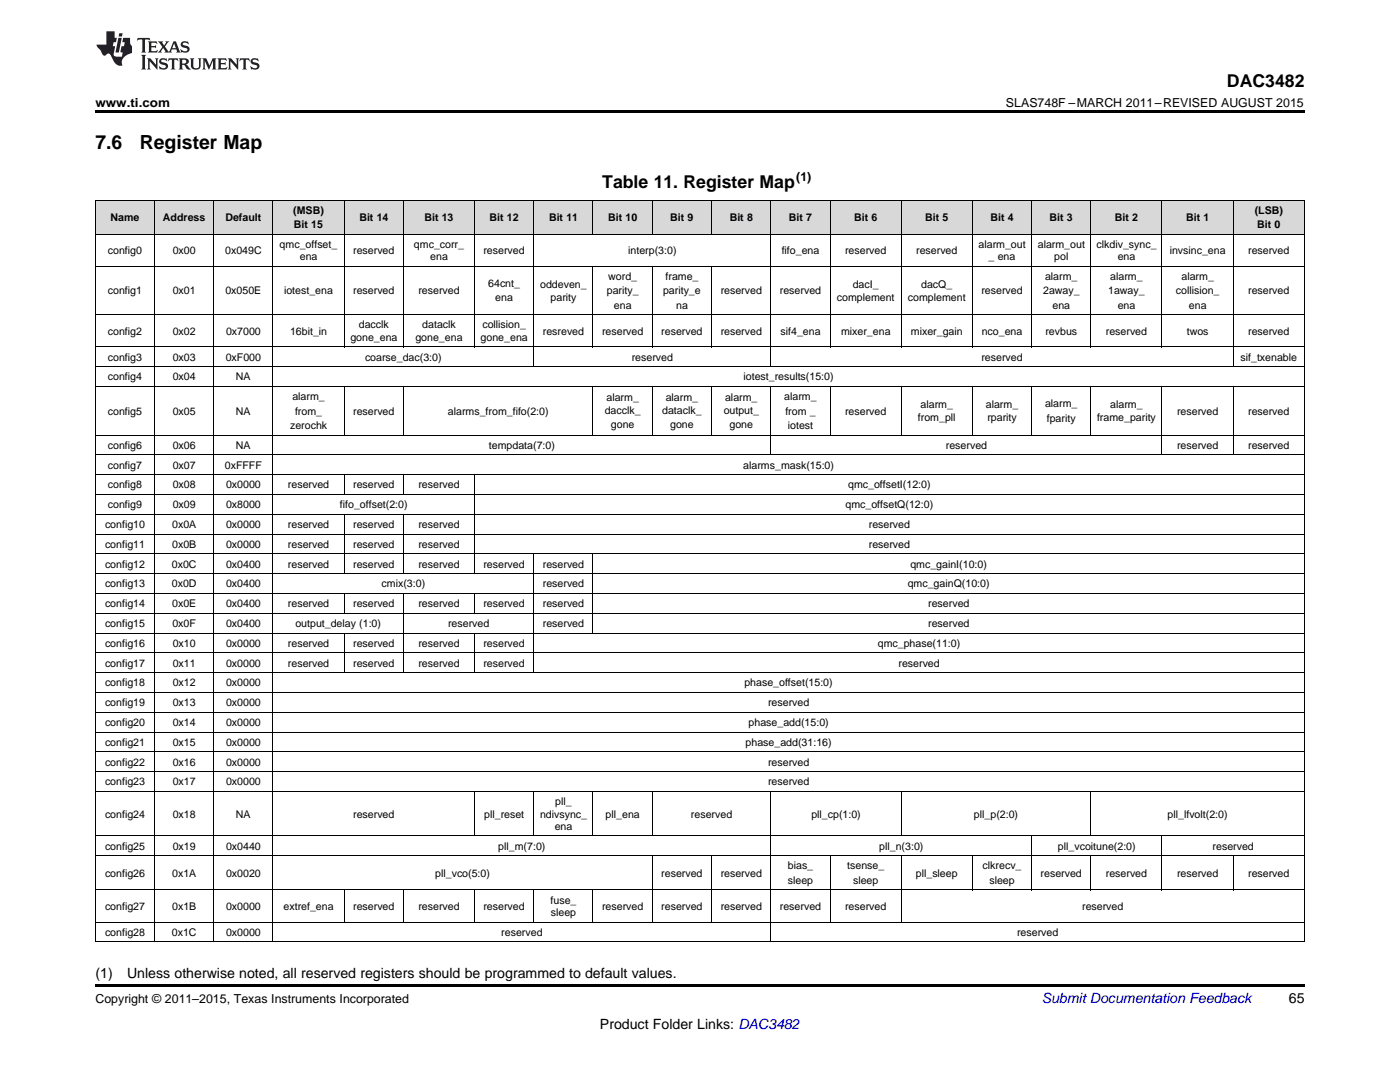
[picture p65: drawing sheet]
<svg xmlns="http://www.w3.org/2000/svg" width="279mm" height="216mm" viewBox="0 0 279 216" stroke-linecap="round" stroke-linejoin="round" font-family="sans-serif">
<defs><g id="words">
<g font-size="3.9">
<text x="19" y="29.7">7.6</text>
<text x="27.9" y="29.7">Register Map</text>
</g>
<g font-size="3.5">
<text x="244.9" y="17.3">DAC3482</text>
<text x="120.2" y="37.4">Table 11. Register Map</text>
</g>
<g font-size="2.8">
<text x="19" y="195.2">(1)</text>
<text x="25.4" y="195.2">Unless otherwise noted, all reserved registers should be programmed to default values.</text>
<text x="257.2" y="200.1">65</text>
<text x="119.7" y="205.4">Product Folder Links: DAC3482</text>
</g>
<text font-size="2.8" fill="#0000c8" x="207.9" y="200.1">Submit Documentation Feedback</text>
<g font-size="2.5">
<text x="19" y="21.4">www.ti.com</text>
<text x="200.8" y="21.4">SLAS748F –MARCH 2011–REVISED AUGUST 2015</text>
<text x="158.9" y="36">(1)</text>
<text x="19" y="200.1">Copyright © 2011–2015, Texas Instruments Incorporated</text>
</g>
<g font-size="2.1">
<text x="22" y="44.1">Name</text>
<text x="32.5" y="44.1">Address</text>
<text x="45" y="44.1">Default</text>
<text x="58.5" y="42.7">(MSB)</text>
<text x="58.7" y="45.5">Bit 15</text>
<text x="71.7" y="44.1">Bit 14</text>
<text x="84.7" y="44.1">Bit 13</text>
<text x="97.7" y="44.1">Bit 12</text>
<text x="109.6" y="44.1">Bit 11</text>
<text x="121.4" y="44.1">Bit 10</text>
<text x="133.8" y="44.1">Bit 9</text>
<text x="145.6" y="44.1">Bit 8</text>
<text x="157.4" y="44.1">Bit 7</text>
<text x="170.5" y="44.1">Bit 6</text>
<text x="184.6" y="44.1">Bit 5</text>
<text x="197.7" y="44.1">Bit 4</text>
<text x="209.5" y="44.1">Bit 3</text>
<text x="222.5" y="44.1">Bit 2</text>
<text x="236.7" y="44.1">Bit 1</text>
<text x="250.4" y="42.7">(LSB)</text>
<text x="250.9" y="45.5">Bit 0</text>
<text x="21.5" y="50.7">config0</text>
<text x="34.5" y="50.7">0x00</text>
<text x="44.9" y="50.7">0x049C</text>
<text x="55.8" y="49.5">qmc_offset_</text>
<text x="59.8" y="51.9">ena</text>
<text x="70.5" y="50.7">reserved</text>
<text x="82.6" y="49.5">qmc_corr_</text>
<text x="85.9" y="51.9">ena</text>
<text x="96.5" y="50.7">reserved</text>
<text x="125.4" y="50.7">interp(3:0)</text>
<text x="156" y="50.7">fifo_ena</text>
<text x="168.7" y="50.7">reserved</text>
<text x="182.8" y="50.7">reserved</text>
<text x="195.3" y="49.5">alarm_out</text>
<text x="197.3" y="51.9">_ ena</text>
<text x="207.1" y="49.5">alarm_out</text>
<text x="210.4" y="51.9">pol</text>
<text x="218.8" y="49.5">clkdiv_sync_</text>
<text x="223.1" y="51.9">ena</text>
<text x="233.4" y="50.7">invsinc_ena</text>
<text x="249.1" y="50.7">reserved</text>
<text x="21.5" y="58.7">config1</text>
<text x="34.5" y="58.7">0x01</text>
<text x="45" y="58.7">0x050E</text>
<text x="56.7" y="58.7">iotest_ena</text>
<text x="70.5" y="58.7">reserved</text>
<text x="83.5" y="58.7">reserved</text>
<text x="97.4" y="57.3">64cnt_</text>
<text x="107.8" y="57.5">oddeven_</text>
<text x="109.9" y="60">parity</text>
<text x="121.1" y="58.7">parity_</text>
<text x="121.4" y="55.9">word_</text>
<text x="132.3" y="58.7">parity_e</text>
<text x="132.8" y="55.9">frame_</text>
<text x="143.8" y="58.7">reserved</text>
<text x="155.6" y="58.7">reserved</text>
<text x="167" y="60">complement</text>
<text x="170.2" y="57.5">dacI_</text>
<text x="181.2" y="60">complement</text>
<text x="183.8" y="57.5">dacQ_</text>
<text x="195.9" y="58.7">reserved</text>
<text x="208.2" y="58.7">2away_</text>
<text x="208.6" y="55.9">alarm_</text>
<text x="221.2" y="58.7">1away_</text>
<text x="221.6" y="55.9">alarm_</text>
<text x="234.7" y="58.7">collision_</text>
<text x="235.8" y="55.9">alarm_</text>
<text x="249.1" y="58.7">reserved</text>
<text x="71.6" y="65.5">dacclk</text>
<text x="84.3" y="65.5">dataclk</text>
<text x="96.3" y="65.5">collision_</text>
<text x="98.8" y="60.1">ena</text>
<text x="122.5" y="61.6">ena</text>
<text x="134.9" y="61.6">na</text>
<text x="210" y="61.6">ena</text>
<text x="223.1" y="61.6">ena</text>
<text x="237.3" y="61.6">ena</text>
<text x="21.5" y="66.8">config2</text>
<text x="21.5" y="72">config3</text>
<text x="34.5" y="66.8">0x02</text>
<text x="34.5" y="72">0x03</text>
<text x="45" y="72">0xF000</text>
<text x="45.1" y="66.8">0x7000</text>
<text x="57.9" y="66.8">16bit_in</text>
<text x="69.9" y="68">gone_ena</text>
<text x="72.8" y="72">coarse_dac(3:0)</text>
<text x="82.9" y="68">gone_ena</text>
<text x="95.9" y="68">gone_ena</text>
<text x="108.3" y="66.8">resreved</text>
<text x="120.2" y="66.8">reserved</text>
<text x="126.1" y="72">reserved</text>
<text x="132" y="66.8">reserved</text>
<text x="143.8" y="66.8">reserved</text>
<text x="155.8" y="66.8">sif4_ena</text>
<text x="167.9" y="66.8">mixer_ena</text>
<text x="181.8" y="66.8">mixer_gain</text>
<text x="195.9" y="72">reserved</text>
<text x="195.9" y="66.8">nco_ena</text>
<text x="208.6" y="66.8">revbus</text>
<text x="220.7" y="66.8">reserved</text>
<text x="236.9" y="66.8">twos</text>
<text x="247.6" y="72">sif_txenable</text>
<text x="249.1" y="66.8">reserved</text>
<text x="21.5" y="75.9">config4</text>
<text x="34.5" y="75.9">0x04</text>
<text x="47.1" y="75.9">NA</text>
<text x="148.4" y="75.9">iotest_results(15:0)</text>
<text x="21.5" y="82.7">config5</text>
<text x="34.5" y="82.7">0x05</text>
<text x="47.1" y="82.7">NA</text>
<text x="58.3" y="79.9">alarm_</text>
<text x="58.9" y="82.7">from_</text>
<text x="70.5" y="82.7">reserved</text>
<text x="89.4" y="82.7">alarms_from_fifo(2:0)</text>
<text x="120.7" y="82.5">dacclk_</text>
<text x="121" y="80">alarm_</text>
<text x="132.2" y="82.5">dataclk_</text>
<text x="132.9" y="80">alarm_</text>
<text x="144.4" y="82.5">output_</text>
<text x="144.7" y="80">alarm_</text>
<text x="156.5" y="79.9">alarm_</text>
<text x="156.7" y="82.7">from _</text>
<text x="168.7" y="82.7">reserved</text>
<text x="183.2" y="84">from_pll</text>
<text x="183.7" y="81.5">alarm_</text>
<text x="196.7" y="81.5">alarm_</text>
<text x="197.1" y="84">rparity</text>
<text x="208.6" y="81.3">alarm_</text>
<text x="218.9" y="84">frame_parity</text>
<text x="221.6" y="81.5">alarm_</text>
<text x="234.9" y="82.7">reserved</text>
<text x="249.1" y="82.7">reserved</text>
<text x="21.5" y="89.5">config6</text>
<text x="34.5" y="89.5">0x06</text>
<text x="47.1" y="89.5">NA</text>
<text x="57.9" y="85.6">zerochk</text>
<text x="97.6" y="89.5">tempdata(7:0)</text>
<text x="121.9" y="85.4">gone</text>
<text x="133.7" y="85.4">gone</text>
<text x="145.6" y="85.4">gone</text>
<text x="157.2" y="85.6">iotest</text>
<text x="188.8" y="89.5">reserved</text>
<text x="208.9" y="84.1">fparity</text>
<text x="234.9" y="89.5">reserved</text>
<text x="249.1" y="89.5">reserved</text>
<text x="21.5" y="93.5">config7</text>
<text x="34.5" y="93.5">0x07</text>
<text x="44.9" y="93.5">0xFFFF</text>
<text x="148.3" y="93.5">alarms_mask(15:0)</text>
<text x="21.5" y="97.4">config8</text>
<text x="21.5" y="101.4">config9</text>
<text x="34.5" y="97.4">0x08</text>
<text x="34.5" y="101.4">0x09</text>
<text x="45.1" y="97.4">0x0000</text>
<text x="45.1" y="101.4">0x8000</text>
<text x="57.5" y="97.4">reserved</text>
<text x="67.8" y="101.4">fifo_offset(2:0)</text>
<text x="70.5" y="97.4">reserved</text>
<text x="83.5" y="97.4">reserved</text>
<text x="168.7" y="101.4">qmc_offsetQ(12:0)</text>
<text x="169.3" y="97.4">qmc_offsetI(12:0)</text>
<text x="21" y="105.3">config10</text>
<text x="34.4" y="105.3">0x0A</text>
<text x="45.1" y="105.3">0x0000</text>
<text x="57.5" y="105.3">reserved</text>
<text x="70.5" y="105.3">reserved</text>
<text x="83.5" y="105.3">reserved</text>
<text x="173.4" y="105.3">reserved</text>
<text x="21" y="109.3">config11</text>
<text x="21" y="113.2">config12</text>
<text x="34.3" y="113.2">0x0C</text>
<text x="34.4" y="109.3">0x0B</text>
<text x="45.1" y="109.3">0x0000</text>
<text x="45.1" y="113.2">0x0400</text>
<text x="57.5" y="109.3">reserved</text>
<text x="57.5" y="113.2">reserved</text>
<text x="70.5" y="109.3">reserved</text>
<text x="70.5" y="113.2">reserved</text>
<text x="83.5" y="109.3">reserved</text>
<text x="83.5" y="113.2">reserved</text>
<text x="96.5" y="113.2">reserved</text>
<text x="108.3" y="113.2">reserved</text>
<text x="173.4" y="109.3">reserved</text>
<text x="181.7" y="113.2">qmc_gainI(10:0)</text>
<text x="21" y="117.2">config13</text>
<text x="34.3" y="117.2">0x0D</text>
<text x="45.1" y="117.2">0x0400</text>
<text x="76.2" y="117.2">cmix(3:0)</text>
<text x="108.3" y="117.2">reserved</text>
<text x="181.2" y="117.2">qmc_gainQ(10:0)</text>
<text x="21" y="121.1">config14</text>
<text x="21" y="125.1">config15</text>
<text x="34.4" y="121.1">0x0E</text>
<text x="34.4" y="125.1">0x0F</text>
<text x="45.1" y="121.1">0x0400</text>
<text x="45.1" y="125.1">0x0400</text>
<text x="57.5" y="121.1">reserved</text>
<text x="58.9" y="125.1">output_delay (1:0)</text>
<text x="70.5" y="121.1">reserved</text>
<text x="83.5" y="121.1">reserved</text>
<text x="89.4" y="125.1">reserved</text>
<text x="96.5" y="121.1">reserved</text>
<text x="108.3" y="121.1">reserved</text>
<text x="108.3" y="125.1">reserved</text>
<text x="185.2" y="121.1">reserved</text>
<text x="185.2" y="125.1">reserved</text>
<text x="21" y="129">config16</text>
<text x="34.5" y="129">0x10</text>
<text x="45.1" y="129">0x0000</text>
<text x="57.5" y="129">reserved</text>
<text x="70.5" y="129">reserved</text>
<text x="83.5" y="129">reserved</text>
<text x="96.5" y="129">reserved</text>
<text x="175.2" y="129">qmc_phase(11:0)</text>
<text x="21" y="133">config17</text>
<text x="21" y="136.9">config18</text>
<text x="34.5" y="133">0x11</text>
<text x="34.5" y="136.9">0x12</text>
<text x="45.1" y="133">0x0000</text>
<text x="45.1" y="136.9">0x0000</text>
<text x="57.5" y="133">reserved</text>
<text x="70.5" y="133">reserved</text>
<text x="83.5" y="133">reserved</text>
<text x="96.5" y="133">reserved</text>
<text x="148.6" y="136.9">phase_offset(15:0)</text>
<text x="179.3" y="133">reserved</text>
<text x="21" y="140.9">config19</text>
<text x="34.5" y="140.9">0x13</text>
<text x="45.1" y="140.9">0x0000</text>
<text x="153.3" y="140.9">reserved</text>
<text x="21" y="144.9">config20</text>
<text x="21" y="148.8">config21</text>
<text x="34.5" y="144.9">0x14</text>
<text x="34.5" y="148.8">0x15</text>
<text x="45.1" y="144.9">0x0000</text>
<text x="45.1" y="148.8">0x0000</text>
<text x="148.8" y="148.8">phase_add(31:16)</text>
<text x="149.4" y="144.9">phase_add(15:0)</text>
<text x="21" y="152.8">config22</text>
<text x="34.5" y="152.8">0x16</text>
<text x="45.1" y="152.8">0x0000</text>
<text x="153.3" y="152.8">reserved</text>
<text x="21" y="156.7">config23</text>
<text x="34.5" y="156.7">0x17</text>
<text x="45.1" y="156.7">0x0000</text>
<text x="110.8" y="160.7">pll_</text>
<text x="153.3" y="156.7">reserved</text>
<text x="21" y="163.1">config24</text>
<text x="34.5" y="163.1">0x18</text>
<text x="47.1" y="163.1">NA</text>
<text x="70.5" y="163.1">reserved</text>
<text x="96.6" y="163.1">pll_reset</text>
<text x="107.8" y="163.1">ndivsync_</text>
<text x="110.7" y="165.6">ena</text>
<text x="120.9" y="163.1">pll_ena</text>
<text x="137.9" y="163.1">reserved</text>
<text x="161.9" y="163.1">pll_cp(1:0)</text>
<text x="194.4" y="163.1">pll_p(2:0)</text>
<text x="233" y="163.1">pll_lfvolt(2:0)</text>
<text x="21" y="169.5">config25</text>
<text x="34.5" y="169.5">0x19</text>
<text x="45.1" y="169.5">0x0440</text>
<text x="99.4" y="169.5">pll_m(7:0)</text>
<text x="157.2" y="173.5">bias_</text>
<text x="169.1" y="173.5">tsense_</text>
<text x="175.5" y="169.5">pll_n(3:0)</text>
<text x="196.1" y="173.5">clkrecv_</text>
<text x="211.1" y="169.5">pll_vcoitune(2:0)</text>
<text x="242" y="169.5">reserved</text>
<text x="21" y="174.9">config26</text>
<text x="34.4" y="174.9">0x1A</text>
<text x="45.1" y="174.9">0x0020</text>
<text x="86.9" y="174.9">pll_vco(5:0)</text>
<text x="132" y="174.9">reserved</text>
<text x="143.8" y="174.9">reserved</text>
<text x="157.2" y="176.4">sleep</text>
<text x="170.3" y="176.4">sleep</text>
<text x="182.8" y="174.9">pll_sleep</text>
<text x="197.4" y="176.4">sleep</text>
<text x="207.7" y="174.9">reserved</text>
<text x="220.7" y="174.9">reserved</text>
<text x="234.9" y="174.9">reserved</text>
<text x="249.1" y="174.9">reserved</text>
<text x="21" y="181.5">config27</text>
<text x="34.4" y="181.5">0x1B</text>
<text x="45.1" y="181.5">0x0000</text>
<text x="56.6" y="181.5">extref_ena</text>
<text x="70.5" y="181.5">reserved</text>
<text x="83.5" y="181.5">reserved</text>
<text x="96.5" y="181.5">reserved</text>
<text x="109.9" y="180.3">fuse_</text>
<text x="109.9" y="182.8">sleep</text>
<text x="120.2" y="181.5">reserved</text>
<text x="132" y="181.5">reserved</text>
<text x="143.8" y="181.5">reserved</text>
<text x="155.6" y="181.5">reserved</text>
<text x="168.7" y="181.5">reserved</text>
<text x="216" y="181.5">reserved</text>
<text x="21" y="186.7">config28</text>
<text x="34.3" y="186.7">0x1C</text>
<text x="45.1" y="186.7">0x0000</text>
<text x="100" y="186.7">reserved</text>
<text x="203" y="186.7">reserved</text>
</g>
</g></defs>
<g fill="#d8d8d8">
<path d="M19 40h11.9v6.8h-11.9z"/>
<path d="M30.9 40h11.8v6.8h-11.8z"/>
<path d="M42.7 40h11.8v6.8h-11.8z"/>
<path d="M54.5 40h14.2v6.8h-14.2z"/>
<path d="M68.7 40h11.8v6.8h-11.8z"/>
<path d="M80.5 40h14.2v6.8h-14.2z"/>
<path d="M94.7 40h11.9v6.8h-11.9z"/>
<path d="M106.6 40h11.8v6.8h-11.8z"/>
<path d="M118.4 40h11.8v6.8h-11.8z"/>
<path d="M130.2 40h11.9v6.8h-11.9z"/>
<path d="M142.1 40h11.8v6.8h-11.8z"/>
<path d="M153.9 40h11.8v6.8h-11.8z"/>
<path d="M165.7 40h14.2v6.8h-14.2z"/>
<path d="M179.9 40h14.2v6.8h-14.2z"/>
<path d="M194.1 40h11.8v6.8h-11.8z"/>
<path d="M205.9 40h11.8v6.8h-11.8z"/>
<path d="M217.7 40h14.3v6.8h-14.3z"/>
<path d="M232 40h14.1v6.8h-14.1z"/>
<path d="M246.1 40h14.2v6.8h-14.2z"/>
</g>
<path d="M19 22h241.3v.5h-241.3zM19 196.3h241.3v.5h-241.3z" fill="#000"/>
<g fill="none" stroke="#000" stroke-width=".2">
<path d="M19 39.9h241.3M19.1 40v148M30.8 40v148M42.6 40v148M54.5 40v148M68.7 40v29.3M80.5 40v29.3M94.7 40v29.3M106.5 40v33.2M118.3 40v6.8M130.2 40v6.8M142 40v6.8"/>
<path d="M153.8 40v33.2M165.6 40v29.3M179.8 40v29.3M194 40v29.3M205.9 40v29.3M217.7 40v29.3M231.9 40v29.3M246.1 40v33.2M260.3 40v148M19 53.1h241.3M19 46.7h241.3M118.3 53.2v16.1"/>
<path d="M130.2 53.2v16.1M142 53.2v16.1M19 77.1h241.3M19 73.2h241.3M19 69.2h241.3M19 62.8h241.3M68.7 77.2v9.7M80.5 77.2v9.7M118.3 77.2v9.7M130.2 77.2v9.7M142 77.2v9.7M153.8 77.2v13.6"/>
<path d="M165.6 77.2v9.7M179.8 77.2v9.7M194 77.2v9.7M205.9 77.2v9.7M217.7 77.2v9.7M231.9 77.2v13.6M246.1 77.2v13.6M19 98.7h241.3M19 94.7h241.3M19 90.8h241.3M19 86.8h241.3M68.7 94.7v4"/>
<path d="M80.5 94.7v4M94.7 94.7v19.8M19 118.4h241.3M19 114.5h241.3M19 110.5h241.3M19 106.6h241.3M19 102.6h241.3M68.7 102.6v11.9M68.7 118.4v4M80.5 102.6v11.9M80.5 118.4v15.9M94.7 118.4v4"/>
<path d="M106.5 110.5v23.8M118.3 110.5v15.9M19 138.2h241.3M19 134.2h241.3M19 130.3h241.3M19 126.3h241.3M19 122.4h241.3M68.7 126.3v8M94.7 126.3v8M19 157.9h241.3M19 154h241.3M19 150h241.3"/>
<path d="M19 146.1h241.3M19 142.1h241.3M94.7 157.9v9M106.5 157.9v9M118.3 157.9v9M130.2 157.9v9M153.8 157.9v30.1M179.8 157.9v9M217.7 157.9v9M19 177.6h241.3M19 170.8h241.3M19 166.8h241.3"/>
<path d="M68.7 177.6v6.4M80.5 177.6v6.4M94.7 177.6v6.4M106.5 177.6v6.4M118.3 177.6v6.4M130.2 170.8v13.2M142 170.8v13.2M165.6 170.8v13.2M179.8 170.8v13.2M194 170.8v6.8M205.9 166.8v10.8M217.7 170.8v6.8"/>
<path d="M231.9 166.8v10.8M246.1 170.8v6.8M19 187.9h241.3M19 184h241.3"/>
</g>
<g fill="#231f20">
<path d="M27.5 7.6l-.1 .5 .4-.2h.6v.1v2.1l-.2 .4h1l-.3-.4v-2.1l.1-.1h.5l.5 .2-.2-.5zM29.5 8.3l.2 .3v1.5l-.2 .4h1.8l.2-.6a1.04 1.04 0 0 1-1.3 .2v-.7h.6l.3 .2v-.6l-.3 .2h-.6v-.6l.8-.1 .4 .3-.2-.5zM31.5 8.3l.9 1.1-.9 1.1h.8l-.2-.2 .5-.7 .4 .7-.2 .2h1.5l-.1-.2 .1-.4h.9l.1 .4-.2 .2h1l-.3-.3-.7-1.9h-.5l-.9 2-.8-1 .9-1h-.8l.1 .3-.3 .5-.4-.6 .2-.2zM34.7 8.6l.4 1h-.7zM36.3 8.4a.63 .63 0 0 0-.2 .7 .63 .63 0 0 0 .6 .4l.6 .2 .1 .2a.75 .75 0 0 1-.7 .4 .75 .75 0 0 1-.6-.5l.1 .7 .1-.1a1.11 1.11 0 0 0 1.5-.6 1.13 1.13 0 0 0-1.2-.8l-.1-.4a1.04 1.04 0 0 1 1.2 .2l-.2-.5-.1 .1-.5-.2zM28.2 10.9l.2 .4v2.2l-.2 .4h1l-.3-.4v-2.2l.3-.4zM29.3 11.6l.3 .4v1.5l-.3 .4h.8l-.2-.4v-1.3l1.5 1.7v-1.9l.2-.4h-.7l.2 .4v.9l-1.1-1.3zM32 11.8a.62 .62 0 0 0-.2 .7 .62 .62 0 0 0 .6 .4l.6 .1 .1 .3a.76 .76 0 0 1-.7 .3 .76 .76 0 0 1-.6-.4l.1 .7 .1-.1a1.11 1.11 0 0 0 1.5-.6 1.13 1.13 0 0 0-1.2-.8l-.1-.4a1.04 1.04 0 0 1 1.2 .2l-.2-.6-.1 .1-.5-.1zM33.7 11.6l-.2 .6a.61 .61 0 0 1 .8-.3v1.6l-.2 .4h.9l-.2-.4v-1.6a.63 .63 0 0 1 .8 .3l-.2-.6zM35.6 11.6l.3 .4v1.5l-.3 .4h1l-.2-.2v-.8l.5 .2a.76 .76 0 0 0 1.2 .7l-1-1a.58 .58 0 0 0 .6-.5 .58 .58 0 0 0-.5-.6zM36.4 11.9h.1a.45 .45 0 0 1 .5 .1 .45 .45 0 0 1 .1 .5l-.7 .2zM37.9 11.6l.2 .2a2.17 2.17 0 0 0 .3 1.9 .99 .99 0 0 0 1.6-.6v-1.1l.2-.4h-.7l.2 .2a1.92 1.92 0 0 1-.2 1.8 .6 .6 0 0 1-.9-.5v-1.1l.2-.4zM40.4 11.6l.2 .4v1.5l-.2 .4h.7l-.2-.4v-1.4l.8 1.8 .8-1.8v1.4l-.2 .4h.9l-.2-.4v-1.5l.2-.4h-.8l-.6 1.5-.6-1.5zM43.4 11.6l.2 .4v1.5l-.2 .4h1.8l.2-.6a1.04 1.04 0 0 1-1.3 .1v-.6h.5l.4 .2v-.6l-.4 .2h-.5v-.7h.8l.3 .3-.1-.6zM45.5 11.6l.2 .4v1.5l-.2 .4h.7l-.2-.4v-1.3l1.5 1.7v-1.9l.2-.4h-.7l.2 .4v.9l-1.1-1.3zM47.9 11.6l-.1 .6a.61 .61 0 0 1 .8-.3v1.6l-.3 .4h1l-.3-.4 .1-1.6a.63 .63 0 0 1 .7 .3l-.1-.6zM50.2 11.8a.62 .62 0 0 0-.2 .7 .62 .62 0 0 0 .6 .4l.6 .1 .2 .3a.76 .76 0 0 1-.8 .3 .76 .76 0 0 1-.6-.4l.1 .7 .2-.1a1.11 1.11 0 0 0 1.5-.6 1.13 1.13 0 0 0-1.3-.8l-.1-.4a1.04 1.04 0 0 1 1.2 .2l-.1-.6-.2 .1-.5-.1z"/>
<path d="M21.2 6.3v2.6h-1.9l.1 .4 .7 .9a.91 .91 0 0 0 1 .8 .56 .56 0 0 1 .5-.3 .56 .56 0 0 1 .5 .3l.4 .8a1.53 1.53 0 0 0 1.9 1.2 1.54 1.54 0 0 1 1-2.1l.9-.3v-1.4a1.52 1.52 0 0 1-.3-1.6h-1.4l-.2 .8h.5l-.2 .8h-.4l-.2 1v.2l.4 .1-.2 .8a1.93 1.93 0 0 1-1.6-.3l.3-1.8h-.5l.2-.8h.4l.2-.8h-.4v-1.3zM23.6 7.6l-.6 2.9h.7l.6-2.9zM23.8 6.6l-.1 .7h.6l.2-.7z"/>
</g>
<use href="#words"/>
</svg>
